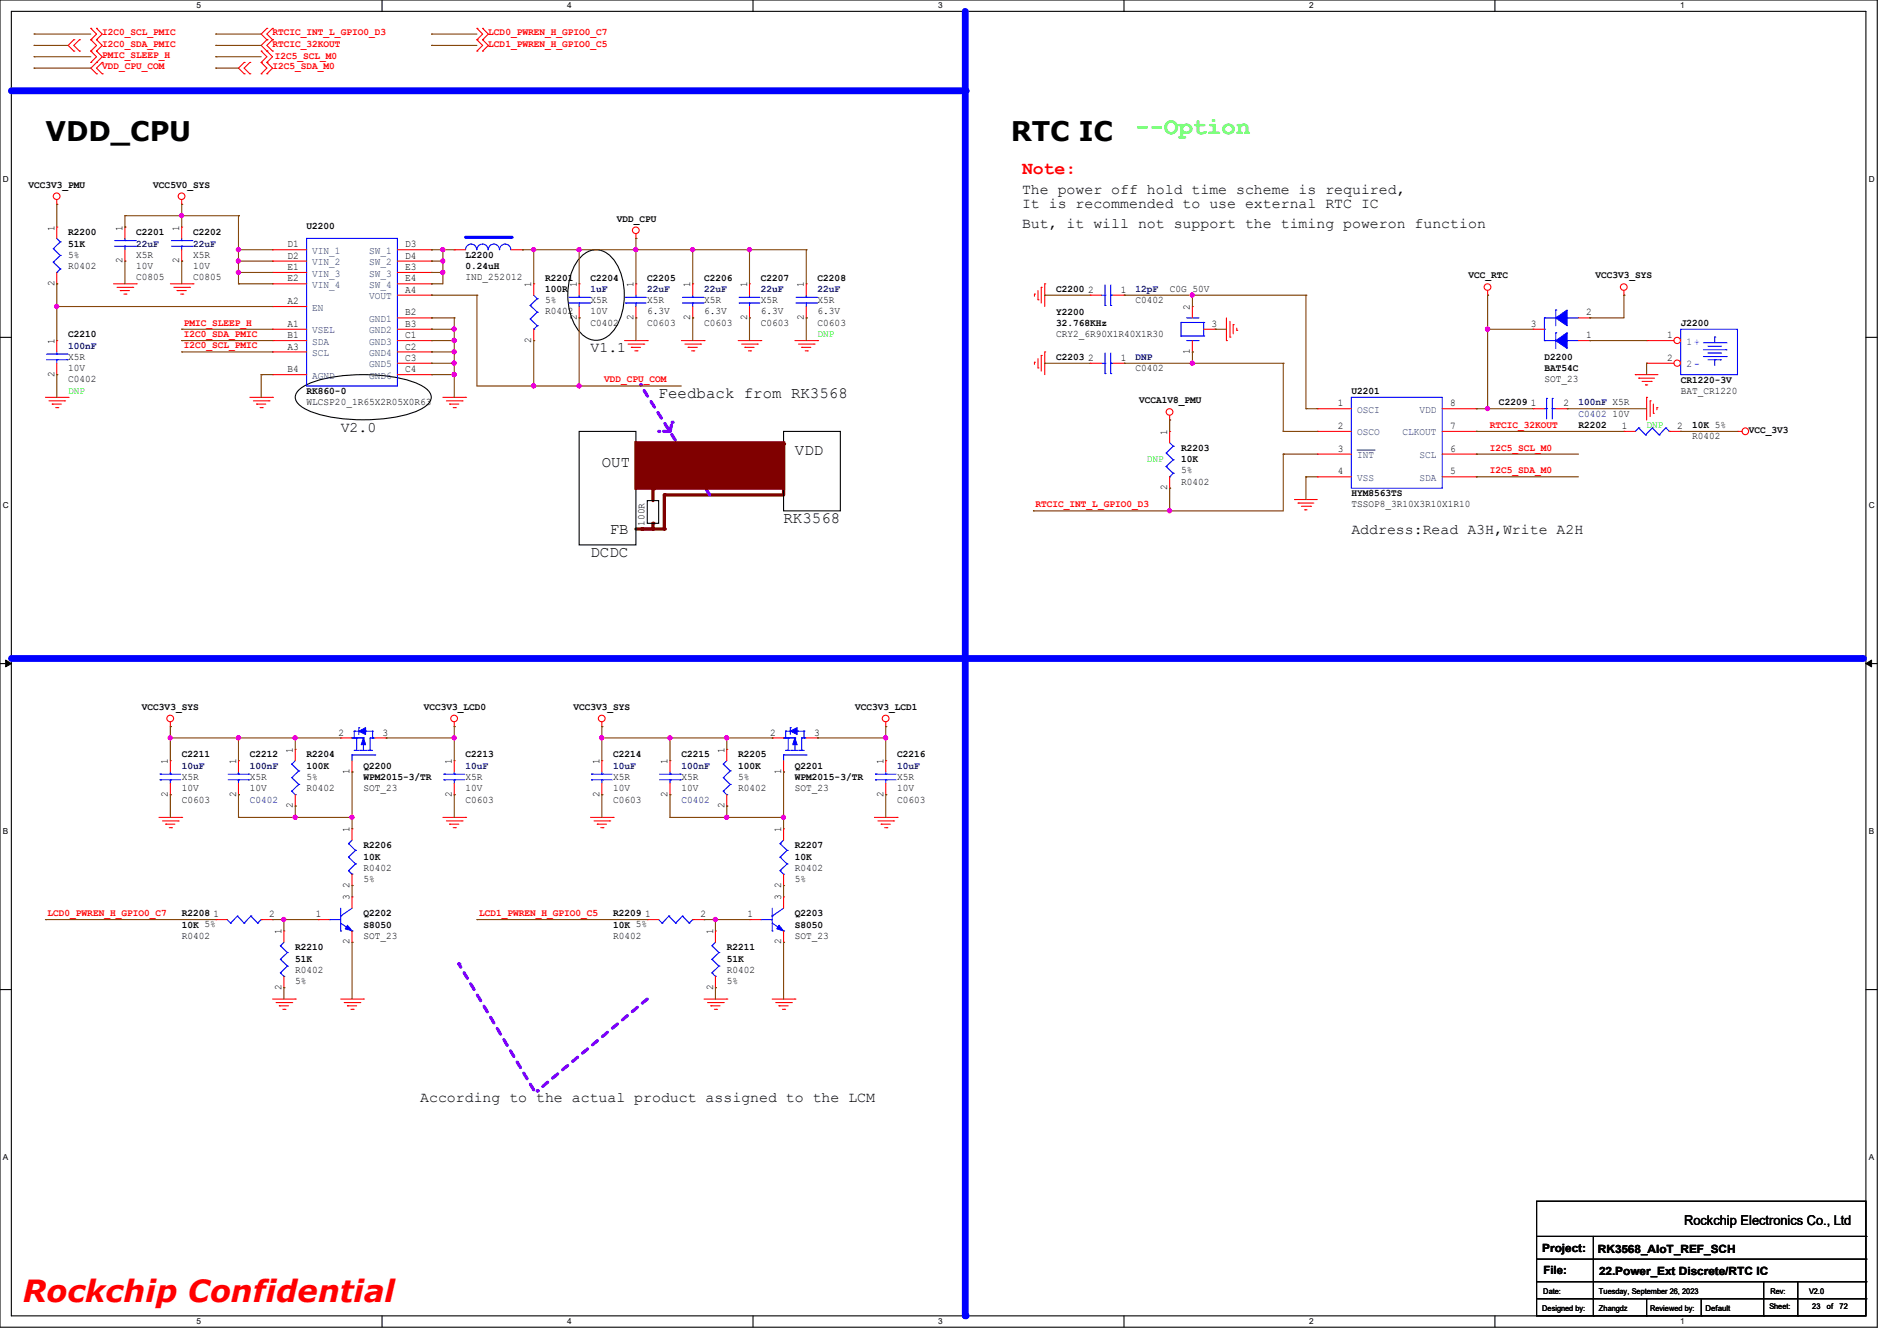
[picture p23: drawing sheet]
<svg xmlns="http://www.w3.org/2000/svg" width="297mm" height="210mm" viewBox="0 0 297 210" stroke-linecap="round" stroke-linejoin="round" font-family="sans-serif">
<defs><g id="words">
<text font-size="4.8" fill="#f00" x="3.6" y="204">Rockchip Confidential</text>
<g font-size="4.2">
<text x="7.1" y="22">VDD_CPU</text>
<text x="158.2" y="22">RTC IC</text>
</g>
<text font-size="3.7" fill="#0f0" x="177.8" y="21">--Option</text>
<text font-size="2.8" fill="#f00" x="160" y="27.3">Note:</text>
<g font-size="2.5">
<text x="103.1" y="62.4">Feedback from RK3568</text>
<text x="124.5" y="71.3">VDD</text>
<text x="94.2" y="73.1">OUT</text>
<text x="95.5" y="83.6">FB</text>
<text x="122.7" y="82">RK3568</text>
<text x="92.5" y="87.3">DCDC</text>
</g>
<g font-size="2.3">
<text x="160" y="30.3">The power off hold time scheme is required,</text>
<text x="160" y="32.6">It is recommended to use external RTC IC</text>
<text x="160" y="35.6">But, it will not support the timing poweron function</text>
<text x="92.5" y="55.2">V1.1</text>
<text x="53.3" y="67.6">V2.0</text>
<text x="211.6" y="83.7">Address:Read A3H,Write A2H</text>
<text x="65.8" y="172.5">According to the actual product assigned to the LCM</text>
</g>
<text font-size="2.1" x="263.7" y="191.9">Rockchip Electronics Co., Ltd</text>
<g font-size="1.8">
<text x="241.5" y="196">Project:</text>
<text x="250.2" y="196.2">RK3568_AIoT_REF_SCH</text>
<text x="241.6" y="199.6">File:</text>
<text x="250.4" y="199.7">22.Power_Ext Discrete/RTC IC</text>
</g>
<g font-size="1.6" fill="#f00">
<text x="16" y="5.5">I2C0_SCL_PMIC</text>
<text x="42.7" y="5.5">RTCIC_INT_L_GPIO0_D3</text>
<text x="76.5" y="5.5">LCD0_PWREN_H_GPIO0_C7</text>
<text x="16" y="9.1">PMIC_SLEEP_H</text>
<text x="16" y="10.9">VDD_CPU_COM</text>
<text x="16" y="7.3">I2C0_SDA_PMIC</text>
<text x="42.7" y="10.9">I2C5_SDA_M0</text>
<text x="42.7" y="7.3">RTCIC_32KOUT</text>
<text x="43" y="9.3">I2C5_SCL_M0</text>
<text x="76.5" y="7.3">LCD1_PWREN_H_GPIO0_C5</text>
<text x="28.8" y="51">PMIC_SLEEP_H</text>
<text x="28.8" y="52.8">I2C0_SDA_PMIC</text>
<text x="28.8" y="54.6">I2C0_SCL_PMIC</text>
<text x="94.6" y="59.9">VDD_CPU_COM</text>
<text x="233.3" y="70.6">I2C5_SCL_M0</text>
<text x="233.3" y="67">RTCIC_32KOUT</text>
<text x="233.3" y="74.1">I2C5_SDA_M0</text>
<text x="162.1" y="79.5">RTCIC_INT_L_GPIO0_D3</text>
<text x="7.5" y="143.5">LCD0_PWREN_H_GPIO0_C7</text>
<text x="75" y="143.5">LCD1_PWREN_H_GPIO0_C5</text>
</g>
<g font-size="1.6">
<text x="4.4" y="29.4">VCC3V3_PMU</text>
<text x="24" y="29.4">VCC5V0_SYS</text>
<text x="48" y="35.9">U2200</text>
<text x="96.6" y="34.7">VDD_CPU</text>
<text x="8.5" y="36.1" transform="rotate(-90 8.5 36.1)">1</text>
<text x="10.7" y="36.8">R2200</text>
<text x="10.7" y="38.6">51K</text>
<text x="10.7" y="40.3">5%</text>
<text x="19.2" y="41.2" transform="rotate(-90 19.2 41.2)">2</text>
<text x="19.2" y="36.1" transform="rotate(-90 19.2 36.1)">1</text>
<text x="21.3" y="36.8">C2201</text>
<text x="21.3" y="40.3">X5R</text>
<text x="28.1" y="41.2" transform="rotate(-90 28.1 41.2)">2</text>
<text x="28.1" y="36.1" transform="rotate(-90 28.1 36.1)">1</text>
<text x="30.2" y="36.8">C2202</text>
<text x="30.2" y="40.3">X5R</text>
<text x="45" y="38.7">D1</text>
<text x="45" y="40.5">D2</text>
<text x="63.5" y="38.7">D3</text>
<text x="63.5" y="40.5">D4</text>
<text x="72.9" y="40.4">L2200</text>
<text x="8.5" y="44.8" transform="rotate(-90 8.5 44.8)">2</text>
<text x="10.7" y="42.1">R0402</text>
<text x="21.3" y="43.9">C0805</text>
<text x="21.3" y="42.1">10V</text>
<text x="30.2" y="43.9">C0805</text>
<text x="30.2" y="42.1">10V</text>
<text x="45" y="42.3">E1</text>
<text x="45" y="44.1">E2</text>
<text x="45" y="47.6">A2</text>
<text x="63.5" y="42.3">E3</text>
<text x="63.5" y="44.1">E4</text>
<text x="63.5" y="45.8">A4</text>
<text x="72.9" y="42.2">0.24uH</text>
<text x="72.9" y="43.9">IND_252012</text>
<text x="83.2" y="45" transform="rotate(-90 83.2 45)">1</text>
<text x="85.3" y="43.9">R2201</text>
<text x="85.3" y="45.7">100R</text>
<text x="85.3" y="47.5">5%</text>
<text x="90.3" y="45" transform="rotate(-90 90.3 45)">1</text>
<text x="92.5" y="43.9">C2204</text>
<text x="92.5" y="47.5">X5R</text>
<text x="99.2" y="45" transform="rotate(-90 99.2 45)">1</text>
<text x="101.3" y="43.9">C2205</text>
<text x="101.3" y="47.5">X5R</text>
<text x="108.1" y="45" transform="rotate(-90 108.1 45)">1</text>
<text x="110.2" y="43.9">C2206</text>
<text x="110.2" y="47.5">X5R</text>
<text x="117" y="45" transform="rotate(-90 117 45)">1</text>
<text x="119.1" y="43.9">C2207</text>
<text x="119.1" y="47.5">X5R</text>
<text x="125.9" y="45" transform="rotate(-90 125.9 45)">1</text>
<text x="128" y="43.9">C2208</text>
<text x="128" y="47.5">X5R</text>
<text x="165.4" y="45.7">C2200</text>
<text x="170.3" y="45.8">2</text>
<text x="175.5" y="45.8">1</text>
<text x="177.8" y="47.5">C0402</text>
<text x="183.1" y="45.7">C0G 50V</text>
<text x="229.9" y="43.6">VCC_RTC</text>
<text x="249.8" y="43.6">VCC3V3_SYS</text>
<text x="8.5" y="53.9" transform="rotate(-90 8.5 53.9)">1</text>
<text x="10.7" y="52.8">C2210</text>
<text x="45" y="51.2">A1</text>
<text x="45" y="53">B1</text>
<text x="63.5" y="49.4">B2</text>
<text x="63.5" y="51.2">B3</text>
<text x="63.5" y="53">C1</text>
<text x="83.2" y="53.7" transform="rotate(-90 83.2 53.7)">2</text>
<text x="85.3" y="49.2">R0402</text>
<text x="90.3" y="50.1" transform="rotate(-90 90.3 50.1)">2</text>
<text x="92.5" y="51">C0402</text>
<text x="92.5" y="49.2">10V</text>
<text x="99.2" y="50.1" transform="rotate(-90 99.2 50.1)">2</text>
<text x="101.3" y="51">C0603</text>
<text x="101.3" y="49.2">6.3V</text>
<text x="108.1" y="50.1" transform="rotate(-90 108.1 50.1)">2</text>
<text x="110.2" y="51">C0603</text>
<text x="110.2" y="49.2">6.3V</text>
<text x="117" y="50.1" transform="rotate(-90 117 50.1)">2</text>
<text x="119.1" y="51">C0603</text>
<text x="119.1" y="49.2">6.3V</text>
<text x="125.9" y="50.1" transform="rotate(-90 125.9 50.1)">2</text>
<text x="128" y="51">C0603</text>
<text x="128" y="49.2">6.3V</text>
<text x="165.4" y="49.3">Y2200</text>
<text x="165.4" y="51.1">32.768KHz</text>
<text x="165.4" y="52.8">CRY2_6R90X1R40X1R30</text>
<text x="186.3" y="48.6" transform="rotate(-90 186.3 48.6)">2</text>
<text x="189.7" y="51.2">3</text>
<text x="239.7" y="51.2">3</text>
<text x="248.4" y="53">1</text>
<text x="248.4" y="49.4">2</text>
<text x="261" y="53">1</text>
<text x="263.1" y="51.1">J2200</text>
<text x="8.5" y="59" transform="rotate(-90 8.5 59)">2</text>
<text x="10.7" y="59.9">C0402</text>
<text x="10.7" y="56.3">X5R</text>
<text x="10.7" y="58.1">10V</text>
<text x="45" y="58.3">B4</text>
<text x="45" y="54.7">A3</text>
<text x="63.5" y="54.7">C2</text>
<text x="63.5" y="56.5">C3</text>
<text x="63.5" y="58.3">C4</text>
<text x="165.4" y="56.4">C2203</text>
<text x="170.3" y="56.5">2</text>
<text x="175.5" y="56.5">1</text>
<text x="177.8" y="58.1">C0402</text>
<text x="186.3" y="55.5" transform="rotate(-90 186.3 55.5)">1</text>
<text x="241.8" y="56.4">D2200</text>
<text x="241.8" y="58.2">BAT54C</text>
<text x="241.8" y="59.9">SOT_23</text>
<text x="261" y="56.5">2</text>
<text x="263.1" y="59.9">CR1220-3V</text>
<text x="48" y="61.7">RK860-0</text>
<text x="48" y="63.5">WLCSP20_1R65X2R05X0R63</text>
<text x="178.3" y="63.2">VCCA1V8_PMU</text>
<text x="209.5" y="63.6">1</text>
<text x="211.6" y="61.7">U2201</text>
<text x="227" y="63.6">8</text>
<text x="234.7" y="63.5">C2209</text>
<text x="239.7" y="63.6">1</text>
<text x="244.8" y="63.6">2</text>
<text x="252.5" y="65.2">10V</text>
<text x="263.1" y="61.7">BAT_CR1220</text>
<text x="182.8" y="68.1" transform="rotate(-90 182.8 68.1)">1</text>
<text x="184.9" y="70.6">R2203</text>
<text x="209.5" y="67.2">2</text>
<text x="209.5" y="70.7">3</text>
<text x="227" y="70.7">6</text>
<text x="227" y="67.2">7</text>
<text x="247.1" y="67.1">R2202</text>
<text x="253.9" y="67.2">1</text>
<text x="262.6" y="67.2">2</text>
<text x="264.9" y="67.1">10K 5%</text>
<text x="264.9" y="68.8">R0402</text>
<text x="273.8" y="67.8">VCC_3V3</text>
<text x="182.8" y="76.8" transform="rotate(-90 182.8 76.8)">2</text>
<text x="184.9" y="72.4">10K</text>
<text x="184.9" y="75.9">R0402</text>
<text x="184.9" y="74.1">5%</text>
<text x="209.5" y="74.3">4</text>
<text x="211.6" y="77.7">HYM8563TS</text>
<text x="227" y="74.3">5</text>
<text x="100.9" y="82.3" transform="rotate(-90 100.9 82.3)">100R</text>
<text x="211.6" y="79.5">TSSOP8_3R10X3R10X1R10</text>
<text x="22.2" y="111.2">VCC3V3_SYS</text>
<text x="66.3" y="111.2">VCC3V3_LCD0</text>
<text x="89.8" y="111.2">VCC3V3_SYS</text>
<text x="133.9" y="111.2">VCC3V3_LCD1</text>
<text x="26.3" y="119.7" transform="rotate(-90 26.3 119.7)">1</text>
<text x="28.4" y="118.6">C2211</text>
<text x="37" y="119.7" transform="rotate(-90 37 119.7)">1</text>
<text x="39.1" y="118.6">C2212</text>
<text x="45.8" y="117.9" transform="rotate(-90 45.8 117.9)">1</text>
<text x="48" y="118.6">R2204</text>
<text x="53" y="115.2">2</text>
<text x="59.9" y="115.2">3</text>
<text x="70.7" y="119.7" transform="rotate(-90 70.7 119.7)">1</text>
<text x="72.9" y="118.6">C2213</text>
<text x="93.9" y="119.7" transform="rotate(-90 93.9 119.7)">1</text>
<text x="96" y="118.6">C2214</text>
<text x="104.5" y="119.7" transform="rotate(-90 104.5 119.7)">1</text>
<text x="106.7" y="118.6">C2215</text>
<text x="113.4" y="117.9" transform="rotate(-90 113.4 117.9)">1</text>
<text x="115.6" y="118.6">R2205</text>
<text x="120.6" y="115.2">2</text>
<text x="127.5" y="115.2">3</text>
<text x="138.3" y="119.7" transform="rotate(-90 138.3 119.7)">1</text>
<text x="140.5" y="118.6">C2216</text>
<text x="26.3" y="124.8" transform="rotate(-90 26.3 124.8)">2</text>
<text x="28.4" y="125.7">C0603</text>
<text x="28.4" y="122.1">X5R</text>
<text x="28.4" y="123.9">10V</text>
<text x="37" y="124.8" transform="rotate(-90 37 124.8)">2</text>
<text x="39.1" y="122.1">X5R</text>
<text x="39.1" y="123.9">10V</text>
<text x="48" y="120.4">100K</text>
<text x="48" y="123.9">R0402</text>
<text x="48" y="122.1">5%</text>
<text x="54.7" y="121.2" transform="rotate(-90 54.7 121.2)">1</text>
<text x="56.9" y="120.4">Q2200</text>
<text x="56.9" y="122.2">WPM2015-3/TR</text>
<text x="56.9" y="123.9">SOT_23</text>
<text x="70.7" y="124.8" transform="rotate(-90 70.7 124.8)">2</text>
<text x="72.9" y="125.7">C0603</text>
<text x="72.9" y="122.1">X5R</text>
<text x="72.9" y="123.9">10V</text>
<text x="93.9" y="124.8" transform="rotate(-90 93.9 124.8)">2</text>
<text x="96" y="125.7">C0603</text>
<text x="96" y="122.1">X5R</text>
<text x="96" y="123.9">10V</text>
<text x="104.5" y="124.8" transform="rotate(-90 104.5 124.8)">2</text>
<text x="106.7" y="122.1">X5R</text>
<text x="106.7" y="123.9">10V</text>
<text x="115.6" y="120.4">100K</text>
<text x="115.6" y="123.9">R0402</text>
<text x="115.6" y="122.1">5%</text>
<text x="122.3" y="121.2" transform="rotate(-90 122.3 121.2)">1</text>
<text x="124.5" y="120.4">Q2201</text>
<text x="124.5" y="122.2">WPM2015-3/TR</text>
<text x="124.5" y="123.9">SOT_23</text>
<text x="138.3" y="124.8" transform="rotate(-90 138.3 124.8)">2</text>
<text x="140.5" y="125.7">C0603</text>
<text x="140.5" y="122.1">X5R</text>
<text x="140.5" y="123.9">10V</text>
<text x="45.8" y="126.6" transform="rotate(-90 45.8 126.6)">2</text>
<text x="54.7" y="130.3" transform="rotate(-90 54.7 130.3)">1</text>
<text x="113.4" y="126.6" transform="rotate(-90 113.4 126.6)">2</text>
<text x="122.3" y="130.3" transform="rotate(-90 122.3 130.3)">1</text>
<text x="56.9" y="132.8">R2206</text>
<text x="56.9" y="134.6">10K</text>
<text x="56.9" y="136.4">R0402</text>
<text x="124.5" y="132.8">R2207</text>
<text x="124.5" y="134.6">10K</text>
<text x="124.5" y="136.4">R0402</text>
<text x="28.4" y="143.5">R2208</text>
<text x="33.4" y="143.6">1</text>
<text x="42.1" y="143.6">2</text>
<text x="49.4" y="143.6">1</text>
<text x="54.7" y="141" transform="rotate(-90 54.7 141)">3</text>
<text x="54.7" y="139" transform="rotate(-90 54.7 139)">2</text>
<text x="56.9" y="143.5">Q2202</text>
<text x="56.9" y="138.1">5%</text>
<text x="96" y="143.5">R2209</text>
<text x="101" y="143.6">1</text>
<text x="109.7" y="143.6">2</text>
<text x="117" y="143.6">1</text>
<text x="122.3" y="141" transform="rotate(-90 122.3 141)">3</text>
<text x="122.3" y="139" transform="rotate(-90 122.3 139)">2</text>
<text x="124.5" y="143.5">Q2203</text>
<text x="124.5" y="138.1">5%</text>
<text x="28.4" y="145.3">10K 5%</text>
<text x="28.4" y="147">R0402</text>
<text x="44.1" y="146.3" transform="rotate(-90 44.1 146.3)">1</text>
<text x="46.2" y="148.8">R2210</text>
<text x="54.7" y="147.9" transform="rotate(-90 54.7 147.9)">2</text>
<text x="56.9" y="145.3">S8050</text>
<text x="56.9" y="147">SOT_23</text>
<text x="96" y="145.3">10K 5%</text>
<text x="96" y="147">R0402</text>
<text x="111.6" y="146.3" transform="rotate(-90 111.6 146.3)">1</text>
<text x="113.8" y="148.8">R2211</text>
<text x="122.3" y="147.9" transform="rotate(-90 122.3 147.9)">2</text>
<text x="124.5" y="145.3">S8050</text>
<text x="124.5" y="147">SOT_23</text>
<text x="44.1" y="155" transform="rotate(-90 44.1 155)">2</text>
<text x="46.2" y="150.6">51K</text>
<text x="46.2" y="152.4">R0402</text>
<text x="46.2" y="154.1">5%</text>
<text x="111.6" y="155" transform="rotate(-90 111.6 155)">2</text>
<text x="113.8" y="150.6">51K</text>
<text x="113.8" y="152.4">R0402</text>
<text x="113.8" y="154.1">5%</text>
</g>
<g font-size="1.6" fill="#000080">
<text x="21.3" y="38.6">22uF</text>
<text x="30.2" y="38.6">22uF</text>
<text x="92.5" y="45.7">1uF</text>
<text x="101.3" y="45.7">22uF</text>
<text x="110.2" y="45.7">22uF</text>
<text x="119.1" y="45.7">22uF</text>
<text x="128" y="45.7">22uF</text>
<text x="177.8" y="45.7">12pF</text>
<text x="10.7" y="54.6">100nF</text>
<text x="177.8" y="56.4">DNP</text>
<text x="247.1" y="63.5">100nF X5R</text>
<text x="247.1" y="65.2">C0402</text>
<text x="28.4" y="120.4">10uF</text>
<text x="39.1" y="120.4">100nF</text>
<text x="39.1" y="125.7">C0402</text>
<text x="72.9" y="120.4">10uF</text>
<text x="96" y="120.4">10uF</text>
<text x="106.7" y="120.4">100nF</text>
<text x="106.7" y="125.7">C0402</text>
<text x="140.5" y="120.4">10uF</text>
</g>
<g font-size="1.6" fill="#004080">
<text x="48.9" y="39.8">VIN_1</text>
<text x="48.9" y="41.5">VIN_2</text>
<text x="57.8" y="39.8">SW_1</text>
<text x="57.8" y="41.5">SW_2</text>
<text x="48.9" y="43.3">VIN_3</text>
<text x="48.9" y="45.1">VIN_4</text>
<text x="57.8" y="43.3">SW_3</text>
<text x="57.8" y="45.1">SW_4</text>
<text x="57.8" y="46.9">VOUT</text>
<text x="48.9" y="52.2">VSEL</text>
<text x="48.9" y="48.6">EN</text>
<text x="48.9" y="54">SDA</text>
<text x="57.8" y="50.4">GND1</text>
<text x="57.8" y="52.2">GND2</text>
<text x="57.8" y="54">GND3</text>
<text x="264" y="54">1 +</text>
<text x="48.9" y="59.3">AGND</text>
<text x="48.9" y="55.8">SCL</text>
<text x="57.8" y="55.8">GND4</text>
<text x="57.8" y="57.5">GND5</text>
<text x="57.8" y="59.3">GND6</text>
<text x="264" y="57.5">2 -</text>
<text x="212.5" y="64.6">OSCI</text>
<text x="222.2" y="64.6">VDD</text>
<text x="212.5" y="68.2">OSCO</text>
<text x="212.5" y="71.8">INT</text>
<text x="219.6" y="68.2">CLKOUT</text>
<text x="222.2" y="71.8">SCL</text>
<text x="212.5" y="75.3">VSS</text>
<text x="222.2" y="75.3">SDA</text>
</g>
<g font-size="1.6" fill="#0f0">
<text x="128" y="52.8">DNP</text>
<text x="10.7" y="61.7">DNP</text>
<text x="257.8" y="67">DNP</text>
<text x="179.6" y="72.3">DNP</text>
</g>
<g font-size="1.3">
<text x="30.8" y="1.3">5</text>
<text x="88.8" y="1.3">4</text>
<text x="146.9" y="1.3">3</text>
<text x="205" y="1.3">2</text>
<text x="263.1" y="1.3">1</text>
<text x=".5" y="28.4">D</text>
<text x="292.6" y="28.4">D</text>
<text x=".5" y="79.5">C</text>
<text x="292.6" y="79.5">C</text>
<text x=".5" y="130.6">B</text>
<text x="292.6" y="130.6">B</text>
<text x=".5" y="181.7">A</text>
<text x="292.6" y="181.7">A</text>
<text x="30.8" y="207.4">5</text>
<text x="88.8" y="207.4">4</text>
<text x="146.9" y="207.4">3</text>
<text x="205" y="207.4">2</text>
<text x="263.1" y="207.4">1</text>
</g>
<g font-size="1.2">
<text x="241.6" y="202.6">Date:</text>
<text x="250.4" y="202.6">Tuesday, September 26, 2023</text>
<text x="277.2" y="202.6">Rev:</text>
<text x="283.2" y="202.6">V2.0</text>
<text x="241.5" y="205.3">Designed by:</text>
<text x="250.4" y="205.3">Zhangdz</text>
<text x="258.4" y="205.3">Reviewed by:</text>
<text x="267" y="205.3">Default</text>
<text x="277" y="205.1">Sheet:</text>
<text x="283.8" y="205.1">23</text>
<text x="286" y="205.1">of</text>
<text x="288" y="205.1">72</text>
</g>
</g></defs>
<path d="M0 0h293.9v207.9h-293.9zM1.8 1.8h290.3v204.3h-290.3z" fill="none" stroke="#000" stroke-width=".17"/>
<g fill="#fff">
<path d="M30.8 .2h.7v1.4h-.7z"/>
<path d="M30.8 206.2h.7v1.4h-.7z"/>
</g>
<path d="M59.8 0v1.8M59.8 206.1v1.8" fill="none" stroke="#000" stroke-width=".17"/>
<g fill="#fff">
<path d="M88.8 .2h.7v1.4h-.7z"/>
<path d="M88.8 206.2h.7v1.4h-.7z"/>
</g>
<path d="M117.9 0v1.8M117.9 206.1v1.8" fill="none" stroke="#000" stroke-width=".17"/>
<g fill="#fff">
<path d="M146.9 .2h.7v1.4h-.7z"/>
<path d="M146.9 206.2h.7v1.4h-.7z"/>
</g>
<path d="M176 0v1.8M176 206.1v1.8" fill="none" stroke="#000" stroke-width=".17"/>
<g fill="#fff">
<path d="M205 .2h.7v1.4h-.7z"/>
<path d="M205 206.2h.7v1.4h-.7z"/>
</g>
<path d="M234.1 0v1.8M234.1 206.1v1.8" fill="none" stroke="#000" stroke-width=".17"/>
<g fill="#fff">
<path d="M263.1 .2h.6v1.4h-.6z"/>
<path d="M263.1 206.2h.6v1.4h-.6z"/>
<path d="M.5 27.3h.9v1.4h-.9z"/>
<path d="M292.6 27.3h.9v1.4h-.9z"/>
<path d="M.5 78.4h.9v1.4h-.9z"/>
<path d="M292.6 78.4h.9v1.4h-.9z"/>
</g>
<path d="M0 52.8h1.8M292.1 52.8h1.8" fill="none" stroke="#000" stroke-width=".17"/>
<g fill="#fff">
<path d="M.5 129.5h.8v1.4h-.8z"/>
<path d="M292.6 129.5h.8v1.4h-.8z"/>
</g>
<path d="M0 103.9h1.8M292.1 103.9h1.8" fill="none" stroke="#000" stroke-width=".17"/>
<path d="M.9 103.4l.9 .5-.9 .5zM292.1 103.9l.9-.5v1z" fill="#000" stroke="#000" stroke-width=".16"/>
<g fill="#fff">
<path d="M.5 180.5h.8v1.4h-.8z"/>
<path d="M292.6 180.5h.8v1.4h-.8z"/>
</g>
<path d="M0 155h1.8M292.1 155h1.8" fill="none" stroke="#000" stroke-width=".17"/>
<path d="M122.7 69.5v8" fill="none" stroke="#800000" stroke-width=".51"/>
<circle cx="122.7" cy="69.5" r=".25" fill="#800000"/>
<path d="M104 77.5h18.7" fill="none" stroke="#800000" stroke-width=".51"/>
<circle cx="104" cy="77.5" r=".25" fill="#800000"/>
<path d="M102.2 82v.8" fill="none" stroke="#800000" stroke-width=".51"/>
<circle cx="102.2" cy="82" r=".25" fill="#800000"/>
<path d="M102.2 76.6v1.8" fill="none" stroke="#800000" stroke-width=".51"/>
<circle cx="102.2" cy="76.6" r=".25" fill="#800000"/>
<path d="M101.3 78.4h1.8v3.6h-1.8z" fill="none" stroke="#000" stroke-width=".17"/>
<path d="M104 77.5v5.3" fill="none" stroke="#800000" stroke-width=".51"/>
<circle cx="104" cy="82.8" r=".25" fill="#800000"/>
<path d="M99.6 82.8h2.6" fill="none" stroke="#800000" stroke-width=".51"/>
<circle cx="102.2" cy="82.8" r=".25" fill="#800000"/>
<path d="M100.5 82.8h3.5" fill="none" stroke="#800000" stroke-width=".51"/>
<circle cx="100.5" cy="82.8" r=".25" fill="#800000"/>
<path d="M111.1 77.5l-10.8-17.2" fill="none" stroke="#8000ff" stroke-width=".51" stroke-dasharray="1 1"/>
<circle cx="100.3" cy="60.3" r=".25" fill="#8000ff" stroke-dasharray="1 1"/>
<path d="M104.9 67.6l.3-1.5" fill="none" stroke="#8000ff" stroke-width=".51" stroke-dasharray="1 1"/>
<circle cx="105.2" cy="66.1" r=".25" fill="#8000ff" stroke-dasharray="1 1"/>
<path d="M104.9 67.6h-1.8" fill="none" stroke="#8000ff" stroke-width=".51" stroke-dasharray="1 1"/>
<circle cx="103.1" cy="67.6" r=".25" fill="#8000ff" stroke-dasharray="1 1"/>
<path d="M90.7 67.6h8.9v17.7h-8.9zM122.7 67.6h8.9v12.4h-8.9z" fill="none" stroke="#000" stroke-width=".17"/>
<path d="M99.6 69.3h23.1v7.2h-23.1z" fill-rule="evenodd" fill="#800000" stroke="#800000" stroke-width=".51"/>
<path d="M1.8 103.1h289.8" fill="none" stroke="#00f" stroke-width="1.1"/>
<circle cx="291.6" cy="103.1" r=".53" fill="#00f"/>
<path d="M1.8 14.2h149.3" fill="none" stroke="#00f" stroke-width="1.1"/>
<circle cx="151.1" cy="14.2" r=".53" fill="#00f"/>
<path d="M151.1 1.8v204.3" fill="none" stroke="#00f" stroke-width="1.1"/>
<circle cx="151.1" cy="206.1" r=".53" fill="#00f"/>
<path d="M90.7 40.5a3.2 3.2 0 0 1 5.2 0 9.9 9.9 0 0 1 0 11.4 3.2 3.2 0 0 1-5.2 0 9.9 9.9 0 0 1 0-11.4zM46.7 61.2a10.5 10.5 0 0 1 5.7-2.2 27.7 27.7 0 0 1 12.5 .9 4.3 4.3 0 0 1 2.5 1.8 1.64 1.64 0 0 1-.9 2 14.8 14.8 0 0 1-6.5 1.9 26.5 26.5 0 0 1-11.2-1.1 4.3 4.3 0 0 1-2.5-1.8l-.1-.5 .1-.5z" fill="none" stroke="#000" stroke-width=".17"/>
<path d="M83.6 170.7l-11.8-19.7" fill="none" stroke="#8000ff" stroke-width=".51" stroke-dasharray="1 1"/>
<circle cx="71.8" cy="151" r=".25" fill="#8000ff" stroke-dasharray="1 1"/>
<path d="M101.3 156.5l-17.2 14.4" fill="none" stroke="#8000ff" stroke-width=".51" stroke-dasharray="1 1"/>
<circle cx="84.1" cy="170.9" r=".25" fill="#8000ff" stroke-dasharray="1 1"/>
<g fill="none" stroke="#f00" stroke-width=".17">
<path d="M11.6 8h.1M11.6 6.2h.1M11.6 6.2l-.9 .9 .9 .9M12.4 6.2h.1M12.4 8h.1M12.4 6.2l-.8 .9 .8 .9M14.2 8h.1M14.2 9.8h.1M14.2 6.2h.1M14.2 4.4h.1M14.2 8l.9 .9-.9 .9M14.2 4.4l.9 .9-.9 .9"/>
<path d="M14.2 6.2l.9 .9-.9 .9M15.1 8h.1M15.1 9.8h.1M15.1 11.6h.1M15.1 6.2h.1M15.1 4.4h.1M15.1 8l.9 .9-1.8 1.8 .9 .9M15.1 4.4l.9 .9-.9 .9M15.1 6.2l.9 .9-.9 .9M16 11.6h.1M16 9.8h.1M16 9.8l-.9 .9 .9 .9"/>
<path d="M38.2 11.6h.1M38.2 9.8h.1M38.2 9.8l-.9 .9 .9 .9M39.1 9.8h.1M39.1 11.6h.1M39.1 9.8l-.9 .9 .9 .9M40.9 9.8h.1M40.9 11.6h.1M40.9 8h.1M40.9 9.8l.9 .9-.9 .9M40.9 8l.9 .9-.9 .9M41.8 9.8h.1"/>
<path d="M41.8 11.6h.1M41.8 8h.1M41.8 4.4h.1M41.8 6.2h.1M41.8 6.2l-.9 .9 1.8 1.8-.9 .9M41.8 9.8l.9 .9-.9 .9M41.8 4.4l-.9 .9 .9 .9M42.7 6.2h.1M42.7 4.4h.1M42.7 8h.1M42.7 6.2l-.9 .9 .9 .9M42.7 4.4l-.9 .9 .9 .9"/>
<path d="M74.7 6.2h.1M74.7 4.4h.1M74.7 8h.1M74.7 4.4l.9 .9-.9 .9M74.7 6.2l.9 .9-.9 .9M75.6 6.2h.1M75.6 4.4h.1M75.6 8h.1M75.6 4.4l.9 .9-.9 .9M75.6 6.2l.9 .9-.9 .9M8.9 32h.1M8.9 35.6h.1"/>
<path d="M8.9 31.3v.7M8.9 35.6v1.7M19.6 35.6h.1M19.6 35.6v1.7M19.6 39.1v1.8M28.4 32h.1M28.4 35.6h.1M28.4 31.3v.7M28.4 35.6v1.7M28.4 39.1v1.8M42.7 39.1h.1M42.7 39.1h5.3"/>
<path d="M62.2 39.1h5.4M67.6 39.1h.1M99.6 37.3h.1M99.6 36.6v.7M8.9 53.3h.1M8.9 58.7h.1M8.9 44.4h.1M8.9 42.7v1.7M8.9 53.3v1.8M8.9 56.9v1.8M17.8 44.4h3.5M18.3 45h2.5"/>
<path d="M18.8 45.5h.1M18.8 45.5h1.5M19.4 46.1h.3M19.6 40.9h.1M19.7 46.1h.1M20.8 45h.1M21.3 44.4h.1M26.7 44.4h3.5M27.2 45h2.5M27.7 45.5h.1M27.7 45.5h1.5M28.3 46.1h.3"/>
<path d="M28.4 40.9h.1M28.6 46.1h.1M29.7 45h.1M30.2 44.4h.1M42.7 40.9h.1M42.7 42.7h.1M42.7 44.4h.1M42.7 51.6h.1M42.7 48h.1M42.7 53.3h.1M42.7 58.7h.1M42.7 55.1h.1"/>
<path d="M42.7 44.4h5.3M42.7 53.3h5.3M42.7 58.7h5.3M42.7 40.9h5.3M42.7 42.7h5.3M42.7 51.6h5.3M42.7 55.1h5.3M42.7 48h5.3M62.2 44.4h5.4M62.2 53.3h5.4M62.2 58.7h5.4M62.2 46.2h5.4"/>
<path d="M62.2 40.9h5.4M62.2 42.7h5.4M62.2 49.8h5.4M62.2 51.6h5.4M62.2 55.1h5.4M62.2 56.9h5.4M67.6 40.9h.1M67.6 42.7h.1M67.6 44.4h.1M67.6 49.8h.1M67.6 51.6h.1M67.6 53.3h.1"/>
<path d="M67.6 55.1h.1M67.6 56.9h.1M67.6 58.7h.1M67.6 46.2h.1M83.6 44.4h.1M83.6 53.3h.1M83.6 44.4v1.8M83.6 51.6v1.7M90.7 44.4h.1M90.7 49.8h.1M90.7 44.4v1.8M90.7 48v1.8"/>
<path d="M97.8 53.3h3.5M98.3 53.9h2.5M98.8 54.4h.1M98.8 54.4h1.5M99.4 54.9h.3M99.6 44.4h.1M99.6 49.8h.1M99.6 44.4v1.8M99.6 48v1.8M99.7 54.9h.1M100.8 53.9h.1M101.3 53.3h.1"/>
<path d="M106.7 53.3h3.5M107.2 53.9h2.5M107.7 54.4h.1M107.7 54.4h1.5M108.3 54.9h.3M108.5 44.4h.1M108.5 49.8h.1M108.5 44.4v1.8M108.5 48v1.8M108.6 54.9h.1M109.7 53.9h.1M110.2 53.3h.1"/>
<path d="M115.6 53.3h3.5M116.1 53.9h2.5M116.6 54.4h.1M116.6 54.4h1.5M117.2 54.9h.3M117.3 44.4h.1M117.3 49.8h.1M117.3 44.4v1.8M117.3 48v1.8M117.5 54.9h.1M118.6 53.9h.1M119.1 53.3h.1"/>
<path d="M124.5 53.3h3.5M125 53.9h2.5M125.5 54.4h.1M125.5 54.4h1.5M126.1 54.9h.3M126.2 44.4h.1M126.2 49.8h.1M126.2 44.4v1.8M126.2 48v1.8M126.4 54.9h.1M127.5 53.9h.1M128 53.3h.1"/>
<path d="M162 46.1h.1M162 56.7h.1M162 46.1v.3M162 56.7v.4M162.5 46.9h.1M162.5 57.6h.1M162.5 45.5v1.4M162.5 56.2v1.4M163 45h.1M163 55.7h.1M163 45v2.5M163 55.7v2.4"/>
<path d="M163.6 44.4h.1M163.6 55.1h.1M163.6 44.4v3.6M163.6 55.1v3.6M170.7 46.2h.1M170.7 56.9h.1M170.7 46.2h1.8M170.7 56.9h1.8M174.2 46.2h1.8M174.2 56.9h1.8M176 46.2h.1M176 56.9h.1"/>
<path d="M186.7 55.1h.1M186.7 48h.1M186.7 48v1.8M186.7 53.3v1.8M188.5 51.6h1.7M190.2 51.6h.1M192 53.3h.1M192 49.8v3.5M192.6 52.8h.1M192.6 50.3v2.5M193.1 50.8h.1M193.1 50.8v1.5"/>
<path d="M193.6 51.7h.1M193.6 51.4v.3M232.9 46.2h.1M232.9 45.5v.7M254.3 46.2h.1M254.3 45.5v.7M256 58.7h.1M256 58.7h3.6M256.6 59.2h.1M256.6 59.2h2.4M257.1 59.7h1.4M258.5 59.7h.1"/>
<path d="M7.1 62.2h3.6M7.7 62.8h2.4M8.2 63.3h.1M8.2 63.3h1.4M8.7 63.8h.4M9.1 63.8h.1M10.1 62.8h.1M10.7 62.2h.1M39.1 62.2h3.6M39.7 62.8h2.4M40.2 63.3h.1M40.2 63.3h1.4"/>
<path d="M40.7 63.8h.4M41.1 63.8h.1M42.1 62.8h.1M42.7 62.2h.1M69.3 62.2h3.6M69.9 62.8h2.4M70.4 63.3h.1M70.4 63.3h1.4M71 63.8h.3M71.3 63.8h.1M72.3 62.8h.1M72.9 62.2h.1"/>
<path d="M183.1 65.8h.1M183.1 67.6h.1M183.1 76.5h.1M183.1 65.1v.7M183.1 67.6v1.7M183.1 74.7v1.8M202.7 78.2h.1M202.7 78.2h3.5M203.2 78.8h.1M203.2 78.8h2.5M203.8 79.3h1.4M204.3 79.8h.1"/>
<path d="M204.3 79.8h.3M205.2 79.3h.1M206.2 64h.1M206.2 67.6h.1M206.2 71.1h.1M206.2 74.7h.1M206.2 67.6h5.4M206.2 64h5.4M206.2 71.1h5.4M206.2 74.7h5.4M225.8 67.6h5.3M225.8 64h5.3"/>
<path d="M225.8 71.1h5.3M225.8 74.7h5.3M231.1 74.7h.1M231.1 71.1h.1M231.1 67.6h.1M231.1 64h.1M240 64h.1M240 64h1.8M243.6 64h1.8M245.4 64h.1M254.3 67.6h.1M254.3 67.6h1.7"/>
<path d="M257.6 60.3h.1M257.6 60.3h.4M257.8 62.2h.1M257.8 62.2v3.6M258.4 62.8h.1M258.4 62.8v2.4M258.9 64.7h.1M258.9 63.3v1.4M259.4 63.8h.1M259.4 63.8v.4M261.4 67.6h1.7M263.1 67.6h.1"/>
<path d="M272 67.6h.1M272 67.6h.8M26.7 113.8h.1M26.7 119.1h.1M26.7 113.1v.7M26.7 119.1v1.8M37.3 119.1h.1M37.3 119.1v1.8M46.2 117.3h.1M46.2 117.3v1.8M53.3 115.6h.1M53.3 115.6h1.8"/>
<path d="M55.1 119.1v1.8M58.7 115.6h1.8M60.5 115.6h.1M71.1 113.8h.1M71.1 119.1h.1M71.1 113.1v.7M71.1 119.1v1.8M94.2 113.8h.1M94.2 119.1h.1M94.2 113.1v.7M94.2 119.1v1.8M104.9 119.1h.1"/>
<path d="M104.9 119.1v1.8M113.8 117.3h.1M113.8 117.3v1.8M120.9 115.6h.1M120.9 115.6h1.8M122.7 119.1v1.8M126.2 115.6h1.8M128 115.6h.1M138.7 113.8h.1M138.7 119.1h.1M138.7 113.1v.7M138.7 119.1v1.8"/>
<path d="M24.9 128h3.5M25.4 128.6h2.5M26 129.1h.1M26 129.1h1.4M26.5 129.6h.3M26.7 124.5h.1M26.7 122.7v1.8M26.8 129.6h.1M27.9 128.6h.1M28.4 128h.1M37.3 124.5h.1M37.3 122.7v1.8"/>
<path d="M46.2 126.2h.1M46.2 124.5v1.7M55.1 120.9h.1M55.1 129.8h.1M55.1 138.7h.1M55.1 129.8v1.8M55.1 136.9v1.8M69.3 128h3.6M69.9 128.6h2.4M70.4 129.1h.1M70.4 129.1h1.4M71 129.6h.3"/>
<path d="M71.1 124.5h.1M71.1 122.7v1.8M71.3 129.6h.1M72.3 128.6h.1M72.9 128h.1M92.5 128h3.5M93 128.6h2.5M93.5 129.1h.1M93.5 129.1h1.5M94.1 129.6h.3M94.2 124.5h.1M94.2 122.7v1.8"/>
<path d="M94.4 129.6h.1M95.5 128.6h.1M96 128h.1M104.9 124.5h.1M104.9 122.7v1.8M113.8 126.2h.1M113.8 124.5v1.7M122.7 120.9h.1M122.7 129.8h.1M122.7 138.7h.1M122.7 129.8v1.8M122.7 136.9v1.8"/>
<path d="M136.9 128h3.6M137.5 128.6h2.4M138 129.1h.1M138 129.1h1.4M138.5 129.6h.4M138.7 124.5h.1M138.7 122.7v1.8M138.9 129.6h.1M139.9 128.6h.1M140.5 128h.1M33.8 144h.1M33.8 144h1.8"/>
<path d="M40.9 144h1.8M42.7 144h.1M42.7 156.5h3.5M43.2 157h2.5M43.7 157.5h.1M43.7 157.5h1.5M44.3 158.1h.3M44.4 145.8h.1M44.4 154.7h.1M44.4 145.8v1.8M44.4 152.9v1.8M44.6 158.1h.1"/>
<path d="M45.7 157h.1M46.2 156.5h.1M49.8 144h.1M49.8 144h1.8M53.3 156.5h3.6M53.9 157h2.4M54.4 157.5h.1M54.4 157.5h1.4M54.9 158.1h.4M55.1 147.6h.1M55.1 140.5h.1M55.1 140.5v1.7"/>
<path d="M55.1 145.8v1.8M55.3 158.1h.1M56.3 157h.1M56.9 156.5h.1M101.3 144h.1M101.3 144h1.8M108.5 144h1.7M110.2 144h.1M110.2 156.5h3.6M110.8 157h2.4M111.3 157.5h.1M111.3 157.5h1.4"/>
<path d="M111.8 158.1h.4M112 145.8h.1M112 154.7h.1M112 145.8v1.8M112 152.9v1.8M112.2 158.1h.1M113.2 157h.1M113.8 156.5h.1M117.3 144h.1M117.3 144h1.8M120.9 156.5h3.6M121.5 157h2.4"/>
<path d="M122 157.5h.1M122 157.5h1.4M122.5 158.1h.4M122.7 147.6h.1M122.7 140.5h.1M122.7 140.5v1.7M122.7 145.8v1.8M122.9 158.1h.1M123.9 157h.1M124.5 156.5h.1"/>
<circle cx="8.9" cy="30.7" r=".52"/>
<circle cx="28.4" cy="30.7" r=".52"/>
<circle cx="99.6" cy="36.1" r=".52"/>
<circle cx="232.9" cy="45" r=".52"/>
<circle cx="254.2" cy="45" r=".52"/>
<circle cx="183.1" cy="64.5" r=".52"/>
<circle cx="273.3" cy="67.5" r=".52"/>
<circle cx="26.7" cy="112.5" r=".52"/>
<circle cx="71.1" cy="112.5" r=".52"/>
<circle cx="94.2" cy="112.5" r=".52"/>
<circle cx="138.7" cy="112.5" r=".52"/>
</g>
<g fill="none" stroke="#000" stroke-width=".17">
<path d="M240.6 188.1h51.5v18h-51.5zM240.6 193.6h51.5M240.6 197.2h51.5M249.5 193.6v12.5M292.1 193.6h.1M292.1 197.2h.1M240.6 200.7h51.5M240.6 203.4h51.5M249.5 206.1h.1M257.8 206.1h.1M257.8 203.4v2.7M266.4 206.1h.1"/>
<path d="M266.4 203.4v2.7M276.1 206.1h.1M276.1 200.7v5.4M281.5 206.1h.1M281.5 200.7v5.4M292.1 200.7h.1M292.1 203.4h.1"/>
</g>
<g fill="none" stroke="#00f" stroke-width=".17">
<path d="M8.3 38.9h.1M8.3 38.9l1.1 1.1M8.9 37.3l.5 .6M9.4 37.9h.1M9.4 37.9l-1.1 1M17.9 38.6h3.3M17.9 37.7h3.3M19.6 37.7h.1M19.6 38.6h.1M19.6 37.3v.4M19.6 38.6v.5M21.2 38.6h.1"/>
<path d="M21.2 37.7h.1M26.8 38.6h3.3M26.8 37.7h3.3M28.4 37.7h.1M28.4 38.6h.1M28.4 37.3v.4M28.4 38.6v.5M30.1 38.6h.1M30.1 37.7h.1M48 37.3h14.2v23.2h-14.2zM7.3 56.3h3.2M7.3 55.5h3.2"/>
<path d="M8.3 41.1h.1M8.3 41.1l1.1 1M8.9 55.5h.1M8.9 56.3h.1M8.9 42.7h.1M8.9 55.1v.4M8.9 56.3v.6M9.4 40h.1M9.4 42.1h.1M9.4 40l-1.1 1.1M9.4 42.1l-.5 .6M10.5 56.3h.1"/>
<path d="M10.5 55.5h.1M83 47.8h.1M83 50h.1M83 47.8l1.1 1.1M83 50l1.1 1M83.6 51.6h.1M83.6 46.2l.5 .6M84.1 46.8h.1M84.1 48.9h.1M84.1 51h.1M84.1 46.8l-1.1 1M84.1 48.9l-1.1 1.1"/>
<path d="M84.1 51l-.5 .6M89.1 47.5h3.2M89.1 46.6h3.2M90.7 46.6h.1M90.7 47.5h.1M90.7 46.2v.4M90.7 47.5v.5M92.3 47.5h.1M92.3 46.6h.1M98 47.5h.1M98 46.6h.1M98 47.5h3.2"/>
<path d="M98 46.6h3.2M99.6 46.6h.1M99.6 47.5h.1M99.6 46.2v.4M99.6 47.5v.5M106.8 47.5h3.3M106.8 46.6h3.3M108.5 46.6h.1M108.5 47.5h.1M108.5 46.2v.4M108.5 47.5v.5M110.1 47.5h.1"/>
<path d="M110.1 46.6h.1M115.7 47.5h.1M115.7 46.6h.1M115.7 47.5h3.3M115.7 46.6h3.3M117.3 46.6h.1M117.3 47.5h.1M117.3 46.2v.4M117.3 47.5v.5M124.6 47.5h3.2M124.6 46.6h3.2M126.2 46.6h.1"/>
<path d="M126.2 47.5h.1M126.2 46.2v.4M126.2 47.5v.5M127.8 47.5h.1M127.8 46.6h.1M172.5 46.2h.5M172.5 56.9h.5M173 47.8h.1M173 46.2h.1M173 58.5h.1M173 56.9h.1M173 44.6v3.2"/>
<path d="M173 55.3v3.2M173.9 46.2h.1M173.9 47.8h.1M173.9 56.9h.1M173.9 58.5h.1M173.9 46.2h.3M173.9 44.6v3.2M173.9 55.3v3.2M173.9 56.9h.3M184.9 50.5h.1M184.9 52.6h.1M184.9 52.6h3.6"/>
<path d="M184.9 50.5h3.6M184.9 50.5v2.1M185.8 53.3h1.8M185.8 49.8h1.8M187.6 53.3h.1M187.6 49.8h.1M188.5 52.6h.1M188.5 50.5h.1M188.5 50.5v2.1M263.1 51.6h8.9v7.1h-8.9zM266.7 53.7h3.6M266.7 54.8h3.6"/>
<path d="M266.7 55.8h3.6M267.4 56.3h2M267.4 54.2h2M267.4 55.3h2M268.5 52.8h.1M268.5 56.3h.1M268.5 52.8v.9M268.5 56.3v.9M269.4 54.2h.1M269.4 55.3h.1M269.4 56.3h.1M270.3 53.7h.1"/>
<path d="M270.3 54.8h.1M270.3 55.8h.1M182.6 71h.1M182.6 73.1h.1M182.6 71l1.1 1M182.6 73.1l1.1 1M183.1 74.7h.1M183.1 69.3l.6 .6M183.7 69.9h.1M183.7 72h.1M183.7 74.1h.1M183.7 69.9l-1.1 1.1"/>
<path d="M183.7 72l-1.1 1.1M183.7 74.1l-.6 .6M211.6 62.2h14.2v14.3h-14.2zM241.8 64h.3M242.1 64h.1M242.1 62.4h.1M242.1 62.4v3.2M243 62.4h.1M243 64h.1M243 64h.6M243 62.4v3.2M256.6 67h.1"/>
<path d="M256.6 67l-.6 .6M256.6 67l1 1.1M257.6 68.1h.1M258.7 67h.1M258.7 67l-1.1 1.1M258.7 67l1.1 1.1M259.8 68.1h.1M260.8 67h.1M260.8 67l-1 1.1M260.8 67l.6 .6M261.4 67.6h.1M45.7 119.7h.1"/>
<path d="M45.7 119.7l1.1 1M46.2 119.1l-.5 .6M55.1 115.6h.1M55.1 118.2h.1M55.1 115.6h1.8M55.1 118.2h3.6M55.1 118.2v.9M55.5 117.5h.1M55.5 114.5h.1M55.5 115.6h.1M55.5 117.5h.7M55.5 114.5h.7"/>
<path d="M55.5 114.5v1.1M55.8 115.6h.1M55.8 115.6v1.9M56.2 114h.1M56.2 114v1M56.3 117.5h.1M56.3 117.5h1.1M56.9 115.6h.1M56.9 116.5h.1M56.9 115.6v.7M56.9 116.5v1M57.2 114.5h.1"/>
<path d="M57.2 114.5h1.1M57.6 117.5h.1M57.6 117.5h.7M58 117.5h.1M58 115.6h.1M58 115.6h.7M58 115.6v1.9M58.3 115.6h.1M58.3 114.5h.1M58.3 114.5v1.1M58.7 118.2h.1M113.2 119.7h.1"/>
<path d="M113.2 119.7l1.1 1M113.8 119.1l-.6 .6M122.7 115.6h.1M122.7 118.2h.1M122.7 115.6h1.8M122.7 118.2v.9M122.7 118.2h3.5M123 117.5h.1M123 114.5h.1M123 115.6h.1M123 117.5h.7M123 114.5h.7"/>
<path d="M123 114.5v1.1M123.4 115.6h.1M123.4 115.6v1.9M123.7 114h.1M123.7 114v1M123.9 117.5h.1M123.9 117.5h1.1M124.5 115.6h.1M124.5 116.5h.1M124.5 115.6v.7M124.5 116.5v1M124.8 114.5h.1"/>
<path d="M124.8 114.5h1.1M125.2 117.5h.1M125.2 117.5h.7M125.5 117.5h.1M125.5 115.6h.1M125.5 115.6h.7M125.5 115.6v1.9M125.9 115.6h.1M125.9 114.5h.1M125.9 114.5v1.1M126.2 118.2h.1M25.1 122.1h.1"/>
<path d="M25.1 121.2h.1M25.1 122.1h3.2M25.1 121.2h3.2M26.7 121.2h.1M26.7 122.1h.1M26.7 120.9v.3M26.7 122.1v.6M35.7 122.1h3.2M35.7 121.2h3.2M37.3 121.2h.1M37.3 122.1h.1M37.3 120.9v.3"/>
<path d="M37.3 122.1v.6M38.9 122.1h.1M38.9 121.2h.1M45.7 121.8h.1M45.7 123.9h.1M45.7 121.8l1.1 1.1M45.7 123.9l.5 .6M46.2 124.5h.1M46.8 120.7h.1M46.8 122.9h.1M46.8 120.7l-1.1 1.1M46.8 122.9l-1.1 1"/>
<path d="M54.6 132.1h.1M54.6 134.2h.1M54.6 136.4h.1M54.6 132.1l1.1 1.1M54.6 134.2l1.1 1.1M54.6 136.4l.5 .5M55.1 136.9h.1M55.1 131.6l-.5 .5M55.7 133.2h.1M55.7 135.3h.1M55.7 133.2l-1.1 1M55.7 135.3l-1.1 1.1"/>
<path d="M69.5 122.1h.1M69.5 121.2h.1M69.5 122.1h3.2M69.5 121.2h3.2M71.1 121.2h.1M71.1 122.1h.1M71.1 120.9v.3M71.1 122.1v.6M92.6 122.1h.1M92.6 121.2h.1M92.6 122.1h3.2M92.6 121.2h3.2"/>
<path d="M94.2 121.2h.1M94.2 122.1h.1M94.2 120.9v.3M94.2 122.1v.6M103.3 122.1h3.2M103.3 121.2h3.2M104.9 121.2h.1M104.9 122.1h.1M104.9 120.9v.3M104.9 122.1v.6M106.5 122.1h.1M106.5 121.2h.1"/>
<path d="M113.2 121.8h.1M113.2 123.9h.1M113.2 121.8l1.1 1.1M113.2 123.9l.6 .6M113.8 124.5h.1M114.3 120.7h.1M114.3 122.9h.1M114.3 120.7l-1.1 1.1M114.3 122.9l-1.1 1M122.1 132.1h.1M122.1 134.2h.1M122.1 136.4h.1"/>
<path d="M122.1 132.1l1.1 1.1M122.1 134.2l1.1 1.1M122.1 136.4l.6 .5M122.7 136.9h.1M122.7 131.6l-.6 .5M123.2 133.2h.1M123.2 135.3h.1M123.2 133.2l-1.1 1M123.2 135.3l-1.1 1.1M137.1 122.1h.1M137.1 121.2h.1M137.1 122.1h3.2"/>
<path d="M137.1 121.2h3.2M138.7 121.2h.1M138.7 122.1h.1M138.7 120.9v.3M138.7 122.1v.6M35.6 144l.5 .6M36.1 144.6h.1M37.2 143.5h.1M37.2 143.5l-1.1 1.1M37.2 143.5l1 1.1M38.2 144.6h.1M39.3 143.5h.1"/>
<path d="M39.3 143.5l-1.1 1.1M39.3 143.5l1 1.1M40.3 144.6h.1M40.9 144h.1M40.9 144l-.6 .6M43.9 148.1h.1M43.9 150.2h.1M43.9 152.4h.1M43.9 148.1l1.1 1.1M43.9 150.2l1.1 1.1M43.9 152.4l.5 .5M44.4 152.9h.1"/>
<path d="M44.4 147.6l-.5 .5M45 149.2h.1M45 151.3h.1M45 149.2l-1.1 1M45 151.3l-1.1 1.1M51.6 144h.1M51.6 144h1.7M53.3 143.5h.1M53.3 145.8h.1M53.3 144.6l1.8 1.2M53.3 142.2v3.6M55.1 145.8h.1"/>
<path d="M55.1 142.2l-1.8 1.3M103.1 144l.6 .6M103.7 144.6h.1M104.7 143.5h.1M104.7 143.5l-1 1.1M104.7 143.5l1.1 1.1M105.8 144.6h.1M106.8 143.5h.1M106.8 143.5l-1 1.1M106.8 143.5l1.1 1.1M107.9 144.6h.1M108.5 144h.1"/>
<path d="M108.5 144l-.6 .6M111.5 148.1h.1M111.5 150.2h.1M111.5 152.4h.1M111.5 148.1l1.1 1.1M111.5 150.2l1.1 1.1M111.5 152.4l.5 .5M112 152.9h.1M112 147.6l-.5 .5M112.6 149.2h.1M112.6 151.3h.1M112.6 149.2l-1.1 1"/>
<path d="M112.6 151.3l-1.1 1.1M119.1 144h.1M119.1 144h1.8M120.9 143.5h.1M120.9 145.8h.1M120.9 144.6l1.8 1.2M120.9 142.2v3.6M122.7 145.8h.1M122.7 142.2l-1.8 1.3"/>
</g>
<g fill="#00f" stroke="#00f" stroke-width=".17">
<path d="M122 144.9l.7 .9-1.1-.3z"/>
<path d="M54.4 144.9l.7 .9-1-.3z"/>
<path d="M124.5 115.6l.3 1h-.7z"/>
<path d="M123.7 114.5l1.1-.5v1z"/>
<path d="M56.9 115.6l.3 1h-.6z"/>
<path d="M56.2 114.5l1-.5v1z"/>
</g>
<path d="M212.5 70.5h2.6M215.1 70.5h.1" fill="none" stroke="#004080" stroke-width=".16"/>
<circle cx="262.6" cy="53.3" r=".5" fill="#fff" stroke="#f00" stroke-width=".17"/>
<path d="M257.8 53.3h.1M257.8 53.3h4.3" fill="none" stroke="#f00" stroke-width=".17"/>
<circle cx="262.6" cy="56.9" r=".5" fill="#fff" stroke="#f00" stroke-width=".17"/>
<path d="M257.8 56.9h.1M257.8 56.9h4.3" fill="none" stroke="#f00" stroke-width=".17"/>
<path d="M72.9 39.1a.87 .87 0 0 1 .9-.9 .87 .87 0 0 1 .8 .9M74.7 39.1a.87 .87 0 0 1 .8-.9 .87 .87 0 0 1 .9 .9M76.5 39.1a.87 .87 0 0 1 .8-.9 .87 .87 0 0 1 .9 .9M78.2 39.1a.87 .87 0 0 1 .9-.9 .87 .87 0 0 1 .9 .9" fill="none" stroke="#00f" stroke-width=".17"/>
<path d="M72.9 37.2h7.1" fill="none" stroke="#00f" stroke-width=".51"/>
<circle cx="80" cy="37.2" r=".25" fill="#00f"/>
<path d="M71.1 39.1h.1M71.1 39.1h1.8M80 39.1h1.8M81.8 39.1h.1M240 51.6h.1M240 51.6h1.8M247.1 53.3h1.8M247.1 49.8h1.8M248.9 53.3h.1M248.9 49.8h.1" fill="none" stroke="#f00" stroke-width=".17"/>
<g fill="none" stroke="#00f" stroke-width=".17">
<path d="M241.8 53.3h.1M241.8 49.8h.1M241.8 51.6h.1M241.8 53.3h1.8M241.8 49.8h1.8M241.8 49.8v3.5M243.6 52.1h.1M243.6 48.6h.1M243.6 48.6v2.4M243.6 52.1v2.5M245.4 53.3h.1M245.4 49.8h.1"/>
<path d="M245.4 53.3h1.7M245.4 49.8h1.7"/>
</g>
<g fill="#00f" stroke="#00f" stroke-width=".17">
<path d="M243.6 53.3l1.8-1.2v2.5z" fill-rule="evenodd"/>
<path d="M243.6 49.8l1.8-1.2v2.4z" fill-rule="evenodd"/>
</g>
<g fill="none" stroke="#804000" stroke-width=".17">
<path d="M5.3 8.9h.1M5.3 10.7h.1M5.3 5.3h.1M5.3 7.1h.1M5.3 8.9h8.9M5.3 10.7h8.9M5.3 5.3h8.9M5.3 7.1h5.4M33.8 8.9h.1M33.8 10.7h.1M33.8 5.3h.1M33.8 7.1h.1"/>
<path d="M33.8 8.9h7.1M33.8 10.7h3.5M33.8 5.3h7.1M33.8 7.1h7.1M67.6 5.3h.1M67.6 7.1h.1M67.6 5.3h7.1M67.6 7.1h7.1M8.9 32h.1M8.9 32v3.6M19.6 33.8h.1M19.6 35.6h.1"/>
<path d="M19.6 33.8h17.7M19.6 33.8v1.8M28.4 32h.1M28.4 33.8h.1M28.4 32v3.6M37.3 39.1h.1M37.3 33.8h.1M37.3 39.1h5.4M37.3 33.8v10.6M67.6 39.1h.1M67.6 39.1h3.5M69.3 39.1h.1"/>
<path d="M69.3 39.1v5.3h-1.7M81.8 39.1h.1M81.8 39.1h44.4M83.6 39.1h.1M83.6 39.1v5.3M90.7 39.1h.1M90.7 39.1v5.3M99.6 39.1h.1M99.6 37.3h.1M99.6 37.3v7.1M108.5 39.1h.1M108.5 39.1v5.3"/>
<path d="M117.3 39.1h.1M117.3 39.1v5.3M126.2 39.1h.1M126.2 39.1v5.3M8.9 48h.1M8.9 44.4h.1M8.9 58.7h.1M8.9 48h33.8M8.9 44.4v8.9M8.9 58.7v3.5M19.6 40.9h.1M19.6 40.9v3.5"/>
<path d="M28.4 40.9h.1M28.4 51.6h.1M28.4 53.3h.1M28.4 55.1h.1M28.4 40.9v3.5M28.4 51.6h14.3M28.4 53.3h14.3M28.4 55.1h14.3M37.3 44.4h.1M37.3 40.9h.1M37.3 42.7h.1M37.3 44.4h5.4"/>
<path d="M37.3 40.9h5.4M37.3 42.7h5.4M40.9 58.7h.1M40.9 58.7v3.5M40.9 58.7h1.8M67.6 49.8h.1M67.6 51.6h.1M67.6 53.3h.1M67.6 55.1h.1M67.6 56.9h.1M67.6 58.7h.1M67.6 40.9h.1"/>
<path d="M67.6 42.7h.1M67.6 44.4h.1M67.6 46.2h.1M67.6 51.6h3.5M67.6 56.9h3.5M67.6 46.2h7.1M67.6 53.3h3.5M67.6 49.8h3.5M67.6 40.9h1.7M67.6 42.7h1.7M67.6 58.7h3.5M67.6 55.1h3.5"/>
<path d="M69.3 42.7h.1M69.3 40.9h.1M71.1 49.8h.1M71.1 51.6h.1M71.1 53.3h.1M71.1 55.1h.1M71.1 56.9h.1M71.1 58.7h.1M71.1 49.8v12.4M74.7 46.2h.1M74.7 46.2v14.3h32M83.6 53.3h.1"/>
<path d="M83.6 53.3v7.2M90.7 49.8h.1M90.7 49.8v10.7M99.6 49.8h.1M99.6 49.8v3.5M108.5 49.8h.1M108.5 49.8v3.5M117.3 49.8h.1M117.3 49.8v3.5M126.2 49.8h.1M126.2 49.8v3.5M163.6 46.2h.1"/>
<path d="M163.6 56.9h.1M163.6 56.9h7.1M163.6 46.2h7.1M176 46.2h.1M176 56.9h.1M176 56.9h24.9M176 46.2h28.5M186.7 55.1h.1M186.7 56.9h.1M186.7 46.2h.1M186.7 46.2v1.8M186.7 55.1v1.8"/>
<path d="M190.2 51.6h.1M190.2 51.6h1.8M200.9 56.9h.1M200.9 56.9v10.7M204.5 46.2h.1M204.5 46.2v17.8M232.9 51.6h.1M232.9 46.2h.1M232.9 51.6h7.1M232.9 46.2v17.8M248.9 53.3h.1M248.9 49.8h.1"/>
<path d="M248.9 53.3h8.9M254.3 46.2h.1M254.3 46.2v3.6h-5.4M257.8 56.9h.1M257.8 56.9v1.8M83.6 60.5h.1M90.7 60.5h.1M183.1 65.8h.1M183.1 76.5h.1M183.1 65.8v1.8M183.1 76.5v3.5M200.9 71.1h.1"/>
<path d="M200.9 67.6h.1M200.9 71.1h5.3M200.9 71.1v8.9h-39.1M200.9 67.6h5.3M204.5 64h.1M204.5 74.7h.1M204.5 64h1.7M204.5 74.7v3.5M204.5 74.7h1.7M231.1 64h.1M231.1 71.1h.1M231.1 74.7h.1"/>
<path d="M231.1 67.6h.1M231.1 64h8.9M231.1 71.1h16M231.1 74.7h16M231.1 67.6h23.2M232.9 64h.1M245.4 64h.1M245.4 64h12.4M263.1 67.6h.1M263.1 67.6h8.9M161.8 80h.1M183.1 80h.1"/>
<path d="M26.7 113.8h.1M26.7 115.6h.1M26.7 115.6h26.6M26.7 113.8v5.3M37.3 115.6h.1M37.3 115.6v3.5M46.2 115.6h.1M46.2 115.6v1.7M60.5 115.6h.1M60.5 115.6h10.6M71.1 115.6h.1M71.1 113.8h.1"/>
<path d="M71.1 113.8v5.3M94.2 113.8h.1M94.2 115.6h.1M94.2 115.6h26.7M94.2 113.8v5.3M104.9 115.6h.1M104.9 115.6v3.5M113.8 115.6h.1M113.8 115.6v1.7M120.9 115.6h.1M128 115.6h.1M128 115.6h10.7"/>
<path d="M138.7 115.6h.1M138.7 113.8h.1M138.7 113.8v5.3M26.7 124.5h.1M26.7 124.5v3.5M37.3 124.5h.1M37.3 128h.1M37.3 124.5v3.5M37.3 128h17.8M46.2 128h.1M46.2 126.2h.1M46.2 126.2v1.8"/>
<path d="M55.1 120.9h.1M55.1 128h.1M55.1 138.7h.1M55.1 120.9v8.9M55.1 138.7v1.8M71.1 124.5h.1M71.1 124.5v3.5M94.2 124.5h.1M94.2 124.5v3.5M104.9 124.5h.1M104.9 128h.1M104.9 128h17.8"/>
<path d="M104.9 124.5v3.5M113.8 128h.1M113.8 126.2h.1M113.8 126.2v1.8M122.7 120.9h.1M122.7 128h.1M122.7 138.7h.1M122.7 120.9v8.9M122.7 138.7v1.8M138.7 124.5h.1M138.7 124.5v3.5M7.1 144h.1"/>
<path d="M7.1 144h26.7M42.7 144h.1M42.7 144h7.1M44.4 144h.1M44.4 154.7h.1M44.4 144v1.8M44.4 154.7v1.8M55.1 147.6h.1M55.1 147.6v8.9M74.7 144h.1M74.7 144h26.6M110.2 144h.1"/>
<path d="M110.2 144h7.1M112 144h.1M112 154.7h.1M112 144v1.8M112 154.7v1.8M122.7 147.6h.1M122.7 147.6v8.9"/>
</g>
<g fill="#f0f" stroke="#f0f" stroke-width=".17">
<circle cx="83.5" cy="39.1" r=".32"/>
<circle cx="83.5" cy="60.4" r=".32"/>
<circle cx="8.9" cy="48" r=".32"/>
<circle cx="99.5" cy="39.1" r=".32"/>
<circle cx="186.7" cy="46.2" r=".32"/>
<circle cx="232.9" cy="64" r=".32"/>
<circle cx="232.9" cy="51.5" r=".32"/>
<circle cx="186.7" cy="56.9" r=".32"/>
<circle cx="37.3" cy="39.1" r=".32"/>
<circle cx="37.3" cy="40.9" r=".32"/>
<circle cx="37.3" cy="42.7" r=".32"/>
<circle cx="71.1" cy="51.5" r=".32"/>
<circle cx="71.1" cy="55.1" r=".32"/>
<circle cx="71.1" cy="53.3" r=".32"/>
<circle cx="71.1" cy="56.9" r=".32"/>
<circle cx="71.1" cy="58.7" r=".32"/>
<circle cx="69.3" cy="40.9" r=".32"/>
<circle cx="69.3" cy="39.1" r=".32"/>
<circle cx="69.3" cy="42.7" r=".32"/>
<circle cx="90.7" cy="39.1" r=".32"/>
<circle cx="90.7" cy="60.4" r=".32"/>
<circle cx="117.3" cy="39.1" r=".32"/>
<circle cx="108.4" cy="39.1" r=".32"/>
<circle cx="183.1" cy="80" r=".32"/>
<circle cx="28.4" cy="33.8" r=".32"/>
<circle cx="71.1" cy="115.5" r=".32"/>
<circle cx="55.1" cy="128" r=".32"/>
<circle cx="46.2" cy="128" r=".32"/>
<circle cx="26.6" cy="115.5" r=".32"/>
<circle cx="46.2" cy="115.5" r=".32"/>
<circle cx="37.3" cy="115.5" r=".32"/>
<circle cx="44.4" cy="144" r=".32"/>
<circle cx="138.7" cy="115.5" r=".32"/>
<circle cx="122.7" cy="128" r=".32"/>
<circle cx="113.8" cy="128" r=".32"/>
<circle cx="112" cy="144" r=".32"/>
<circle cx="94.2" cy="115.5" r=".32"/>
<circle cx="113.8" cy="115.5" r=".32"/>
<circle cx="104.9" cy="115.5" r=".32"/>
</g>
<use href="#words"/>
</svg>
